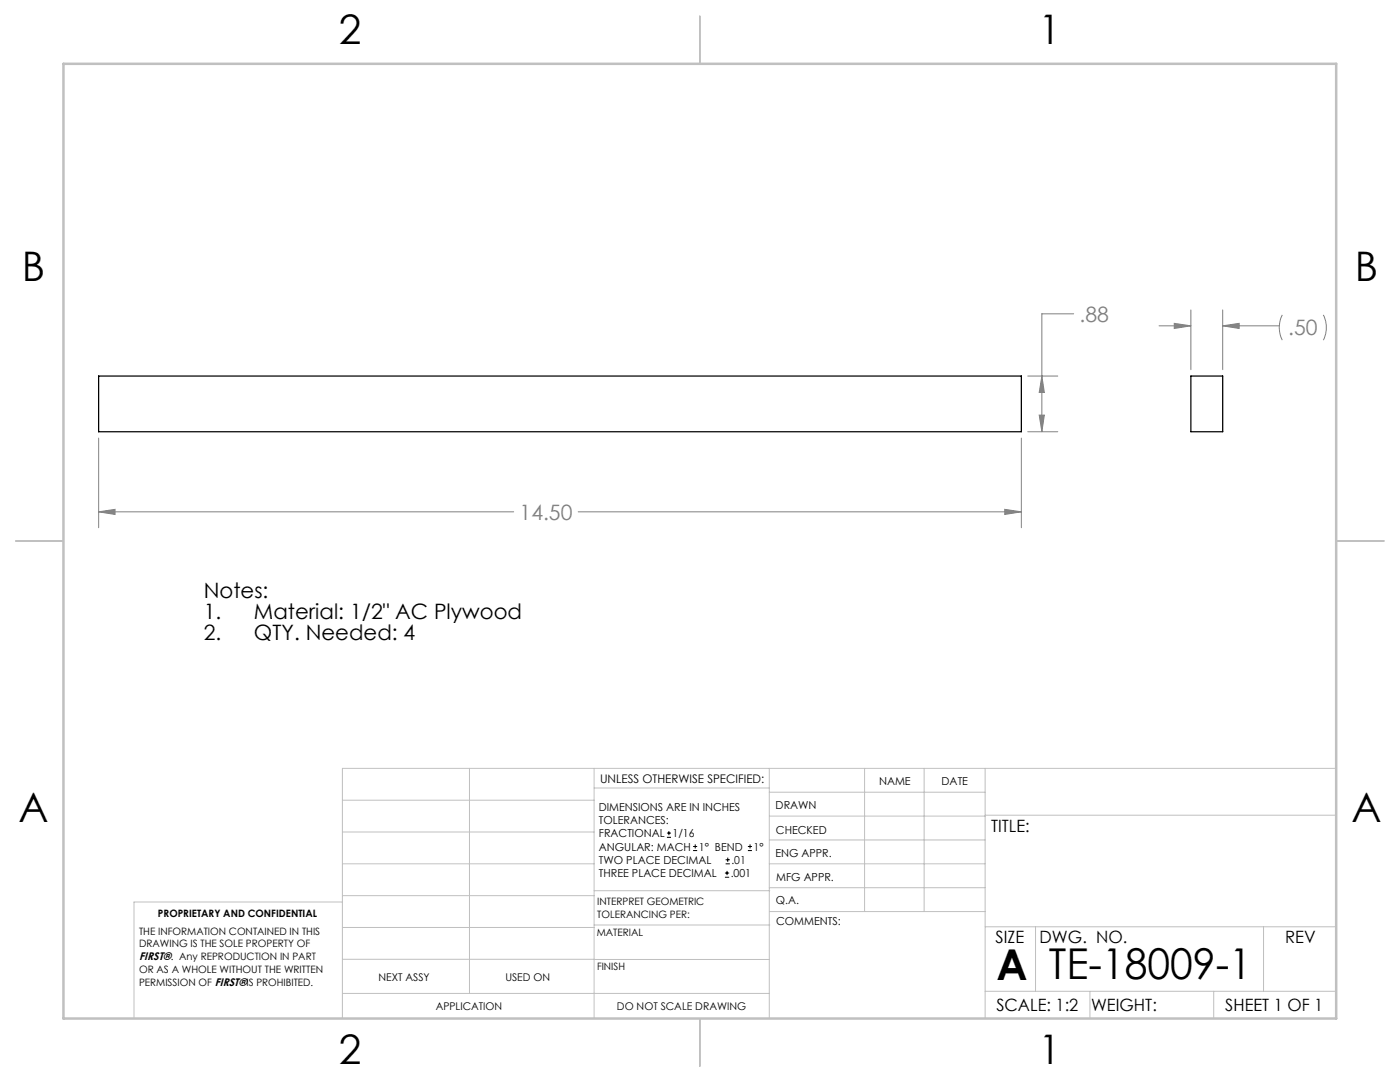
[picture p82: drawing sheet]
<svg xmlns="http://www.w3.org/2000/svg" width="279mm" height="216mm" viewBox="0 0 279 216" stroke-linecap="round" stroke-linejoin="round" font-family="sans-serif">
<defs><g id="words">
<g font-size="8.5">
<text x="198.9" y="195.5">A</text>
<text x="209.3" y="195.4">TE-18009-1</text>
</g>
<g font-size="8.1">
<text x="67.6" y="8.9">2</text>
<text x="207.3" y="8.9">1</text>
<text x="4.4" y="56.2">B</text>
<text x="270.4" y="56.2">B</text>
<text x="3.7" y="164.1">A</text>
<text x="269.7" y="164.1">A</text>
<text x="67.6" y="212.4">2</text>
<text x="207.3" y="212.4">1</text>
</g>
<g font-size="4.2" fill="#808080">
<text x="215.5" y="64.2">.88</text>
<text x="257.1" y="66.9">.50</text>
<text x="103.7" y="103.7">14.50</text>
</g>
<g font-size="4.2">
<text x="40.7" y="119.4">Notes:</text>
<text x="40.7" y="123.5">1.</text>
<text x="50.7" y="123.5">Material: 1/2&quot; AC Plywood</text>
<text x="40.7" y="127.7">2.</text>
<text x="50.7" y="127.7">QTY. Needed: 4</text>
</g>
<g font-size="3.4">
<text x="197.8" y="166">TITLE:</text>
<text x="198.7" y="188.1">SIZE</text>
<text x="207.5" y="188.1">DWG. NO.</text>
<text x="256.5" y="188.2">REV</text>
<text x="198.8" y="201.7">SCALE: 1:2</text>
<text x="217.7" y="201.8">WEIGHT:</text>
<text x="244.5" y="201.7">SHEET 1 OF 1</text>
</g>
<text font-size="2.4" x="119.8" y="156.2">UNLESS OTHERWISE SPECIFIED:</text>
<g font-size="2.2">
<text x="119.5" y="161.8">DIMENSIONS ARE IN INCHES</text>
<text x="154.8" y="161.4">DRAWN</text>
<text x="175.4" y="156.6">NAME</text>
<text x="187.9" y="156.7">DATE</text>
<text x="119.5" y="164.4">TOLERANCES:</text>
<text x="119.5" y="167.1">FRACTIONAL</text>
<text x="134.2" y="167.1">1/16</text>
<text x="154.9" y="166.3">CHECKED</text>
<text x="119.5" y="172.4">TWO PLACE DECIMAL</text>
<text x="119.5" y="169.7">ANGULAR: MACH</text>
<text x="139.5" y="169.7">1° BEND</text>
<text x="146" y="172.4">.01</text>
<text x="150.4" y="169.7">1°</text>
<text x="154.8" y="171">ENG APPR.</text>
<text x="119.5" y="175">THREE PLACE DECIMAL</text>
<text x="145.8" y="175">.001</text>
<text x="154.9" y="175.7">MFG APPR.</text>
<text x="154.9" y="180.4">Q.A.</text>
<text x="154.9" y="184.6">COMMENTS:</text>
<text x="27.8" y="191.6">FIRST®. Any REPRODUCTION IN PART</text>
</g>
<g font-size="2.1">
<text x="75.5" y="195.7">NEXT ASSY</text>
<text x="100.9" y="195.7">USED ON</text>
<text x="86.9" y="201.5">APPLICATION</text>
<text x="123.1" y="201.6">DO NOT SCALE DRAWING</text>
</g>
<g font-size="2">
<text x="31.5" y="182.9">PROPRIETARY AND CONFIDENTIAL</text>
<text x="119.2" y="180.6">INTERPRET GEOMETRIC</text>
<text x="119.2" y="183.1">TOLERANCING PER:</text>
<text x="27.8" y="186.5">THE INFORMATION CONTAINED IN THIS</text>
<text x="27.8" y="189">DRAWING IS THE SOLE PROPERTY OF</text>
<text x="119.1" y="186.7">MATERIAL</text>
<text x="27.8" y="194.1">OR AS A WHOLE WITHOUT THE WRITTEN</text>
<text x="27.8" y="196.7">PERMISSION OF FIRST®IS PROHIBITED.</text>
<text x="119.1" y="193.5">FINISH</text>
</g>
</g></defs>
<g fill="none" stroke="#c0c0c0" stroke-width=".2">
<path d="M68.3 159.7h50.3M93.7 153.3v44.9M118.6 153.3v49.9M118.6 157.2h34.9M153.5 153.3v49.9M153.5 158.1h43.1M172.5 153.3v28.6M184.4 153.3v28.6M196.6 153.3v49.9M266.7 153.3h-198.4v49.9M68.3 178.7h50.3M68.3 172.4h50.3"/>
<path d="M68.3 166h50.3M68.3 180h-41.6v23.2M118.6 177.7h35M153.5 167.6h43.1M153.5 162.8h43.1M153.5 172.4h43.1M153.5 177.1h43.1M196.6 162.7h70.1M68.3 198.2h85.2M68.3 191.4l85.2 .1M68.3 185.1h50.3M118.6 184.6h35"/>
<path d="M153.6 181.9h43M196.6 197.8h70.1M196.6 184.9h70.1M206.7 184.9v12.9M217.5 197.8v5.4M242.2 197.8v5.4M252.2 184.9v12.9"/>
</g>
<path d="M139.7 3.2v9.5M3.1 107.9h9.6M266.7 107.9h9.5M139.7 203.2v9.6" fill="none" stroke="#c0c0c0" stroke-width=".25"/>
<path d="M12.7 12.7h254v190.5h-254z" fill="none" stroke="#c0c0c0" stroke-width=".5"/>
<g fill="none" stroke="#808080" stroke-width=".2">
<path d="M205.1 75h6M207.9 75l.5 3.3h-1zM214.3 62.6h-6.4v23.5M231.3 65h6.4M234.4 64.5l3.3 .5-3.3 .5zM237.7 61.8v12M244 65l3.3-.5v1zM244 61.8v12M244 65h11.3M255.9 62.8a5.6 5.6 0 0 0 0 5.1M264.1 62.8a5.6 5.6 0 0 1 0 5.1M19.7 87.4v17.9"/>
<path d="M203.8 87.4v17.9M205.1 86.1h6M207.4 82.8h1l-.5 3.3zM19.7 102.1l3.3-.5v1.1zM19.7 102.1h82.8M115.4 102.1h88.4M200.5 101.6l3.3 .5-3.3 .6z"/>
</g>
<path d="M19.7 102.1l3.3-.5v1.1zM200.5 101.6l3.3 .5-3.3 .6zM207.4 82.8h1l-.5 3.3zM207.9 75l.5 3.3h-1zM234.4 64.5l3.3 .5-3.3 .5zM244 65l3.3-.5v1z" fill="#808080"/>
<path d="M19.7 75h184.1v11.1h-184.1zM237.7 75h6.3v11.1h-6.3z" fill="none" stroke="#000" stroke-width=".25"/>
<g fill="none" stroke="#000" stroke-width=".2">
<path d="M133.1 167.1h.8M133.1 166.2h.8M133.5 165.8v.9M138.3 169.7h.8M138.3 168.9h.8M138.7 168.5v.8M144.7 175h.8M144.7 174.2h.8M144.8 172.4h.9M144.8 171.6h.9M145.1 173.8v.8M145.2 171.1v.9"/>
<path d="M149.3 169.7h.8M149.3 168.9h.8M149.7 168.5v.8"/>
</g>
<use href="#words"/>
</svg>
